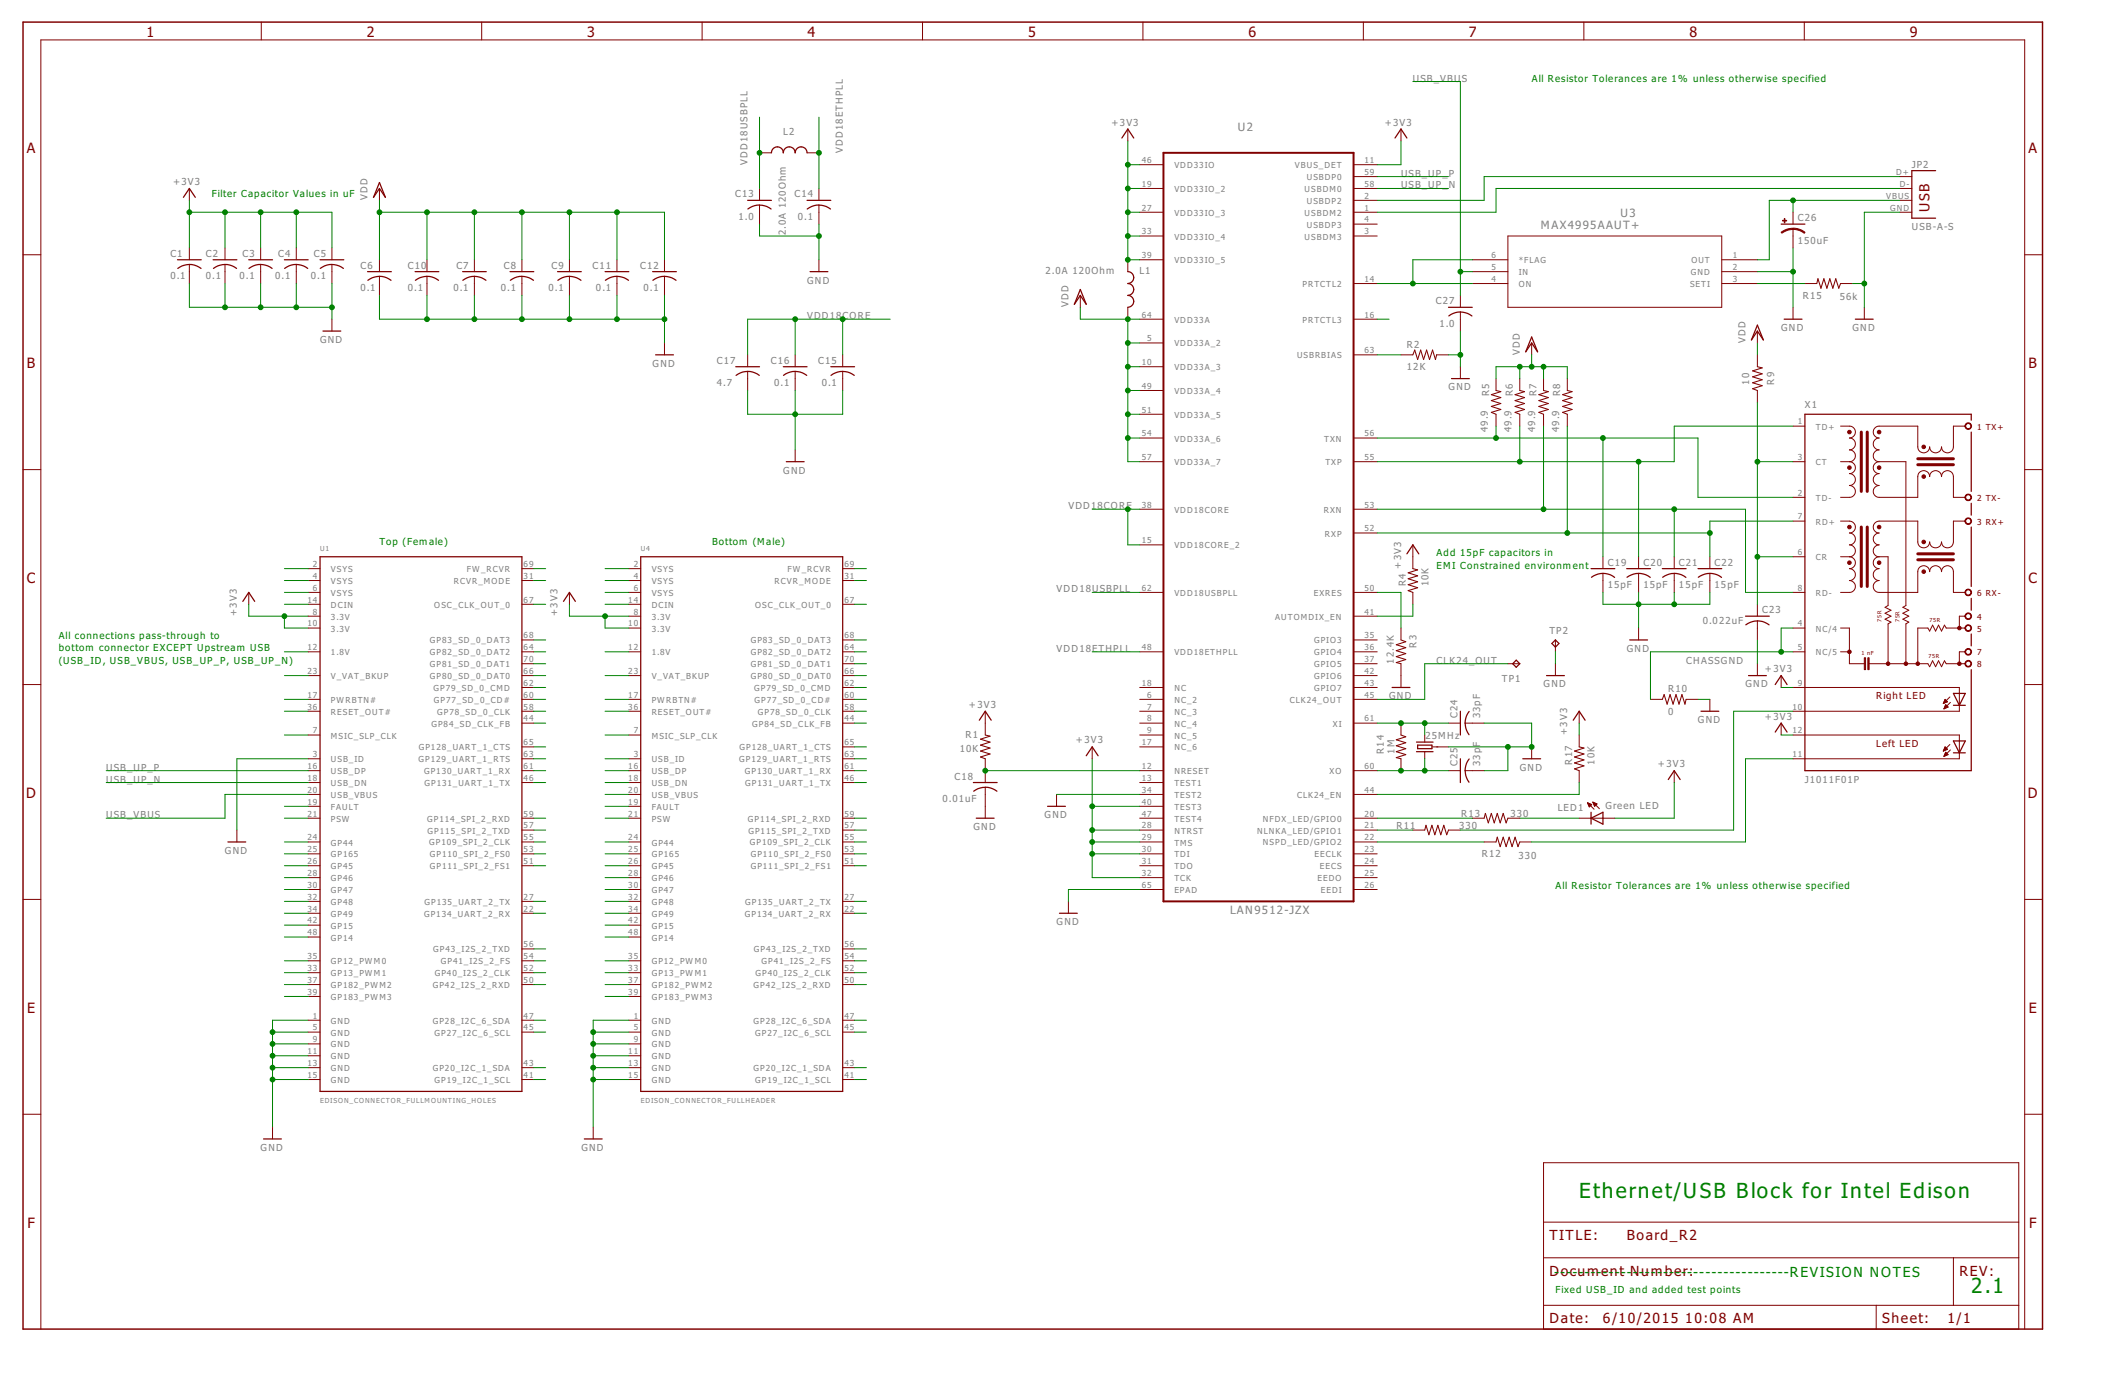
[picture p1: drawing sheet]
<svg xmlns="http://www.w3.org/2000/svg" width="432mm" height="279mm" viewBox="0 0 432 279" stroke-linecap="round" stroke-linejoin="round" font-family="sans-serif">
<defs><g id="words">
<g font-size="5.1" fill="#008000">
<text x="320.7" y="243.3">Ethernet/USB Block for Intel Edison</text>
<text x="400.4" y="262.6">2.1</text>
</g>
<g font-size="3.5" fill="#800000">
<text x="29.7" y="7.5">1</text>
<text x="74.5" y="7.5">2</text>
<text x="119.3" y="7.5">3</text>
<text x="164" y="7.5">4</text>
<text x="208.8" y="7.5">5</text>
<text x="253.6" y="7.5">6</text>
<text x="298.3" y="7.5">7</text>
<text x="343.1" y="7.5">8</text>
<text x="387.9" y="7.5">9</text>
<text x="5.5" y="31.2">A</text>
<text x="412" y="31.2">A</text>
<text x="5.5" y="74.8">B</text>
<text x="412" y="74.8">B</text>
<text x="5.5" y="118.4">C</text>
<text x="412" y="118.4">C</text>
<text x="5.3" y="162">D</text>
<text x="411.8" y="162">D</text>
<text x="5.5" y="205.7">E</text>
<text x="412.1" y="205.7">E</text>
<text x="5.6" y="249.3">F</text>
<text x="412.1" y="249.3">F</text>
</g>
<g font-size="3.4" fill="#800000">
<text x="391.9" y="43.1" transform="rotate(-90 391.9 43.1)">USB</text>
<text x="314.7" y="251.8">TITLE:</text>
<text x="330.4" y="251.8">Board_R2</text>
<text x="314.7" y="259">D--o-c-u--m -n --N--u-m--e-:----------------REVISION NOTES</text>
<text x="398" y="259">REV:</text>
<text x="314.7" y="268.7">Date:</text>
<text x="325.6" y="268.7">6/10/2015</text>
<text x="342.3" y="268.7">10:08 AM</text>
<text x="382.3" y="268.7">Sheet:</text>
<text x="395.5" y="268.7">1/1</text>
</g>
<g font-size="3.4" fill="#008000">
<text x="323" y="259.3">--e--t</text>
<text x="335.3" y="259.3">--b-r-</text>
</g>
<g font-size="2.8" fill="#808080">
<text x="251.4" y="26.7">U2</text>
<text x="313" y="46.5">MAX4995AAUT+</text>
<text x="329.1" y="44.1">U3</text>
<text x="249.8" y="185.5">LAN9512-JZX</text>
</g>
<g font-size="2.4" fill="#808080">
<text x="287" y="16.6">USB_VBU</text>
<text x="296.9" y="16.6">S</text>
<text x="159.1" y="27.4">L2</text>
<text x="225.8" y="25.5">+3V3</text>
<text x="281.3" y="25.5">+3V3</text>
<text x="151.9" y="33.4" transform="rotate(-90 151.9 33.4)">VDD18USBPLL</text>
<text x="171.2" y="31" transform="rotate(-90 171.2 31)">VDD18ETHPLL</text>
<text x="284.6" y="35.9">USB_UP_P</text>
<text x="388.3" y="34">JP2</text>
<text x="35.2" y="37.5">+3V3</text>
<text x="74.6" y="40.7" transform="rotate(-90 74.6 40.7)">VDD</text>
<text x="149.3" y="40.1">C13</text>
<text x="161.4" y="40.1">C14</text>
<text x="284.6" y="38.3">USB_UP_N</text>
<text x="150" y="44.7">1.0</text>
<text x="159.6" y="47.8" transform="rotate(-90 159.6 47.8)">2.0A 120Ohm</text>
<text x="162.1" y="44.7">0.1</text>
<text x="365.1" y="44.9">C26</text>
<text x="388.3" y="46.7">USB-A-S</text>
<text x="34.6" y="52.1">C1</text>
<text x="41.8" y="52.1">C2</text>
<text x="49.3" y="52.1">C3</text>
<text x="56.5" y="52.1">C4</text>
<text x="63.7" y="52.1">C5</text>
<text x="365.1" y="49.5">150uF</text>
<text x="34.6" y="56.7">0.1</text>
<text x="41.8" y="56.7">0.1</text>
<text x="48.7" y="56.7">0.1</text>
<text x="55.9" y="56.7">0.1</text>
<text x="63.1" y="56.7">0.1</text>
<text x="73.2" y="59.1">0.1</text>
<text x="73.2" y="54.6">C6</text>
<text x="82.8" y="59.1">0.1</text>
<text x="82.8" y="54.6">C10</text>
<text x="92.1" y="59.1">0.1</text>
<text x="92.7" y="54.6">C7</text>
<text x="101.7" y="59.1">0.1</text>
<text x="102.3" y="54.6">C8</text>
<text x="111.4" y="59.1">0.1</text>
<text x="112" y="54.6">C9</text>
<text x="120.3" y="54.6">C11</text>
<text x="121" y="59.1">0.1</text>
<text x="130" y="54.6">C12</text>
<text x="130.7" y="59.1">0.1</text>
<text x="163.9" y="57.6">GND</text>
<text x="212.3" y="55.6">2.0A 120Ohm</text>
<text x="231.4" y="55.6">L1</text>
<text x="163.9" y="64.8">VDD18CORE</text>
<text x="217" y="62.4" transform="rotate(-90 217 62.4)">VDD</text>
<text x="291.7" y="61.8">C27</text>
<text x="366.1" y="60.7">R15</text>
<text x="373.7" y="61">56k</text>
<text x="65" y="69.6">GND</text>
<text x="285.8" y="70.6">R2</text>
<text x="292.3" y="66.4">1.0</text>
<text x="354.5" y="69.6" transform="rotate(-90 354.5 69.6)">VDD</text>
<text x="361.8" y="67.2">GND</text>
<text x="376.2" y="67.2">GND</text>
<text x="132.6" y="74.5">GND</text>
<text x="145.6" y="73.9">C17</text>
<text x="156.5" y="73.9">C16</text>
<text x="166.2" y="73.9">C15</text>
<text x="285.8" y="75.2">12K</text>
<text x="308.7" y="72" transform="rotate(-90 308.7 72)">VDD</text>
<text x="145.6" y="78.4">4.7</text>
<text x="157.2" y="78.4">0.1</text>
<text x="166.9" y="78.4">0.1</text>
<text x="294.2" y="79.3">GND</text>
<text x="302.4" y="80.5" transform="rotate(-90 302.4 80.5)">R5</text>
<text x="307.3" y="80.5" transform="rotate(-90 307.3 80.5)">R6</text>
<text x="312.1" y="80.5" transform="rotate(-90 312.1 80.5)">R7</text>
<text x="316.9" y="80.5" transform="rotate(-90 316.9 80.5)">R8</text>
<text x="355.2" y="78.1" transform="rotate(-90 355.2 78.1)">10</text>
<text x="360.3" y="78.1" transform="rotate(-90 360.3 78.1)">R9</text>
<text x="366.6" y="82.9">X1</text>
<text x="302.2" y="87.7" transform="rotate(-90 302.2 87.7)">49.9</text>
<text x="307" y="87.7" transform="rotate(-90 307 87.7)">49.9</text>
<text x="311.8" y="87.7" transform="rotate(-90 311.8 87.7)">49.9</text>
<text x="316.6" y="87.7" transform="rotate(-90 316.6 87.7)">49.9</text>
<text x="159.1" y="96.2">GND</text>
<text x="217" y="103.4">VDD18CORE</text>
<text x="284.6" y="115.5" transform="rotate(-90 284.6 115.5)">+3V3</text>
<text x="285.5" y="119.1" transform="rotate(-90 285.5 119.1)">R4</text>
<text x="290.1" y="119.1" transform="rotate(-90 290.1 119.1)">10K</text>
<text x="326.5" y="119.5">15pF</text>
<text x="326.5" y="114.9">C19</text>
<text x="333.8" y="119.5">15pF</text>
<text x="333.8" y="114.9">C20</text>
<text x="341" y="119.5">15pF</text>
<text x="341" y="114.9">C21</text>
<text x="348.2" y="119.5">15pF</text>
<text x="348.2" y="114.9">C22</text>
<text x="48.1" y="125.1" transform="rotate(-90 48.1 125.1)">+3V3</text>
<text x="113.3" y="125.1" transform="rotate(-90 113.3 125.1)">+3V3</text>
<text x="214.6" y="120.3">VDD18USBPLL</text>
<text x="357.9" y="124.5">C23</text>
<text x="287.7" y="131.5" transform="rotate(-90 287.7 131.5)">R3</text>
<text x="314.7" y="128.7">TP2</text>
<text x="345.8" y="126.7">0.022uF</text>
<text x="214.6" y="132.4">VDD18ETHPLL</text>
<text x="283.1" y="134.7" transform="rotate(-90 283.1 134.7)">12.4K</text>
<text x="291.8" y="134.8">CLK24_OUT</text>
<text x="330.4" y="132.4">GND</text>
<text x="342.5" y="134.8">CHASSGND</text>
<text x="358.5" y="136.5">+3V3</text>
<text x="196.8" y="143.7">+3V3</text>
<text x="282.1" y="142">GND</text>
<text x="305.1" y="138.4">TP1</text>
<text x="313.5" y="139.6">GND</text>
<text x="338.8" y="140.6">R10</text>
<text x="354.5" y="139.6">GND</text>
<text x="196.1" y="150">R1</text>
<text x="296" y="145.9" transform="rotate(-90 296 145.9)">C24</text>
<text x="300.6" y="145.9" transform="rotate(-90 300.6 145.9)">33pF</text>
<text x="318.3" y="149.2" transform="rotate(-90 318.3 149.2)">+3V3</text>
<text x="338.8" y="145.1">0</text>
<text x="344.9" y="146.8">GND</text>
<text x="358.5" y="146.1">+3V3</text>
<text x="194.9" y="152.6">10K</text>
<text x="218.5" y="150.9">+3V3</text>
<text x="281.1" y="153.1" transform="rotate(-90 281.1 153.1)">R14</text>
<text x="283.2" y="153" transform="rotate(-90 283.2 153)">1M</text>
<text x="289.5" y="150.1">25MHz</text>
<text x="296" y="155.5" transform="rotate(-90 296 155.5)">C25</text>
<text x="300.6" y="155.5" transform="rotate(-90 300.6 155.5)">33p</text>
<text x="300.6" y="151.6" transform="rotate(-90 300.6 151.6)">F</text>
<text x="319.3" y="155.3" transform="rotate(-90 319.3 155.3)">R17</text>
<text x="323.9" y="155.3" transform="rotate(-90 323.9 155.3)">10K</text>
<text x="336.7" y="155.8">+3V3</text>
<text x="21.6" y="156.5">USB_UP_P</text>
<text x="21.6" y="158.9">USB_UP_N</text>
<text x="193.8" y="158.3">C18</text>
<text x="308.7" y="156.5">GND</text>
<text x="366.6" y="158.9">J1011F01P</text>
<text x="21.6" y="166.1">USB_VBUS</text>
<text x="191.4" y="162.9">0.01uF</text>
<text x="212.2" y="166.1">GND</text>
<text x="296.8" y="166">R13</text>
<text x="306.8" y="166">330</text>
<text x="316.4" y="164.7">LED1</text>
<text x="326.1" y="164.3">Green LED</text>
<text x="45.7" y="173.4">GND</text>
<text x="197.7" y="168.5">GND</text>
<text x="283.6" y="168.3">R11</text>
<text x="296.4" y="168.3">330</text>
<text x="301" y="174.1">R12</text>
<text x="308.4" y="174.3">330</text>
<text x="214.6" y="187.8">GND</text>
<text x="52.9" y="233.7">GND</text>
<text x="118.1" y="233.7">GND</text>
</g>
<g font-size="2.4" fill="#008000">
<text x="311.1" y="16.6">All Resistor Tolerances are 1% unless otherwise specified</text>
<text x="43" y="40">Filter Capacitor Values in uF</text>
<text x="77.1" y="110.6">Top (Female)</text>
<text x="144.6" y="110.6">Bottom (Male)</text>
<text x="291.8" y="112.9">Add 15pF capacitors in</text>
<text x="291.8" y="115.5">EMI Constrained environment</text>
<text x="11.9" y="129.7">All connections pass-through to</text>
<text x="11.9" y="132.2">bottom connector EXCEPT Upstream USB</text>
<text x="11.9" y="134.8">(USB_ID, USB_VBUS, USB_UP_P, USB_UP_N)</text>
<text x="315.9" y="180.6">All Resistor Tolerances are 1% unless otherwise specified</text>
<text x="315.9" y="262.6">Fixed USB_ID and added test points</text>
</g>
<g font-size="2.4" fill="#800000">
<text x="381.1" y="142">Right LED</text>
<text x="381.1" y="151.7">Left LED</text>
</g>
<g font-size="2" fill="#808080">
<text x="231.9" y="33.1">46</text>
<text x="238.5" y="34.2">VDD33IO</text>
<text x="263" y="34.2">VBUS_DET</text>
<text x="277.1" y="33.1">11</text>
<text x="277.1" y="35.5">59</text>
<text x="385.1" y="35.5">D+</text>
<text x="231.9" y="37.9">19</text>
<text x="238.5" y="39">VDD33IO_2</text>
<text x="265" y="39">USBDM0</text>
<text x="265.4" y="41.4">USBDP2</text>
<text x="265.4" y="36.6">USBDP0</text>
<text x="277.1" y="40.3">2</text>
<text x="277.1" y="37.9">58</text>
<text x="383.1" y="40.3">VBUS</text>
<text x="385.8" y="37.9">D-</text>
<text x="231.9" y="42.8">27</text>
<text x="231.9" y="47.6">33</text>
<text x="238.5" y="43.8">VDD33IO_3</text>
<text x="265" y="43.8">USBDM2</text>
<text x="265.4" y="46.2">USBDP3</text>
<text x="277.1" y="42.8">1</text>
<text x="277.1" y="47.6">3</text>
<text x="277.1" y="45.2">4</text>
<text x="383.9" y="42.8">GND</text>
<text x="231.9" y="52.4">39</text>
<text x="238.5" y="48.6">VDD33IO_4</text>
<text x="238.5" y="53.5">VDD33IO_5</text>
<text x="265" y="48.6">USBDM3</text>
<text x="302.9" y="52.4">6</text>
<text x="308.5" y="53.5">*FLAG</text>
<text x="343.5" y="53.5">OUT</text>
<text x="351.9" y="52.4">1</text>
<text x="264.6" y="58.3">PRTCTL2</text>
<text x="277.1" y="57.2">14</text>
<text x="302.9" y="57.2">4</text>
<text x="302.9" y="54.8">5</text>
<text x="308.5" y="58.3">ON</text>
<text x="308.5" y="55.9">IN</text>
<text x="343.3" y="58.3">SETI</text>
<text x="343.4" y="55.9">GND</text>
<text x="351.9" y="54.8">2</text>
<text x="351.9" y="57.2">3</text>
<text x="231.9" y="64.5">64</text>
<text x="238.5" y="65.5">VDD33A</text>
<text x="264.6" y="65.5">PRTCTL3</text>
<text x="277.1" y="64.5">16</text>
<text x="233" y="69.3">5</text>
<text x="238.5" y="70.4">VDD33A_2</text>
<text x="277.1" y="71.7">63</text>
<text x="231.9" y="74.1">10</text>
<text x="238.5" y="75.2">VDD33A_3</text>
<text x="263.4" y="72.8">USBRBIAS</text>
<text x="231.9" y="78.9">49</text>
<text x="231.9" y="83.8">51</text>
<text x="238.5" y="80">VDD33A_4</text>
<text x="231.9" y="88.6">54</text>
<text x="238.5" y="84.8">VDD33A_5</text>
<text x="238.5" y="89.7">VDD33A_6</text>
<text x="269" y="89.6">TXN</text>
<text x="277.1" y="88.6">56</text>
<text x="365.1" y="86.2">1</text>
<text x="368.8" y="87.2">TD+</text>
<text x="231.9" y="93.4">57</text>
<text x="238.5" y="94.5">VDD33A_7</text>
<text x="269.2" y="94.5">TXP</text>
<text x="277.1" y="93.4">55</text>
<text x="365.1" y="93.4">3</text>
<text x="368.8" y="94.5">CT</text>
<text x="365.1" y="100.7">2</text>
<text x="368.8" y="101.7">TD-</text>
<text x="231.9" y="103.1">38</text>
<text x="238.5" y="104.1">VDD18CORE</text>
<text x="268.9" y="104.1">RXN</text>
<text x="277.1" y="107.9">52</text>
<text x="277.1" y="103.1">53</text>
<text x="365.1" y="105.5">7</text>
<text x="368.8" y="106.5">RD+</text>
<text x="231.9" y="110.3">15</text>
<text x="238.5" y="111.4">VDD18CORE_2</text>
<text x="269.1" y="108.9">RXP</text>
<text x="365.1" y="112.7">6</text>
<text x="368.8" y="113.8">CR</text>
<text x="63.6" y="115.1">2</text>
<text x="63.6" y="117.5">4</text>
<text x="63.6" y="120">6</text>
<text x="67.2" y="116.2">VSYS</text>
<text x="67.2" y="118.6">VSYS</text>
<text x="92.2" y="118.6">RCVR_MODE</text>
<text x="94.8" y="116.2">FW_RCVR</text>
<text x="106.3" y="117.5">31</text>
<text x="106.3" y="115.1">69</text>
<text x="128.7" y="115.1">2</text>
<text x="128.7" y="117.5">4</text>
<text x="128.7" y="120">6</text>
<text x="132.4" y="116.2">VSYS</text>
<text x="132.4" y="118.6">VSYS</text>
<text x="157.3" y="118.6">RCVR_MODE</text>
<text x="160" y="116.2">FW_RCVR</text>
<text x="171.5" y="117.5">31</text>
<text x="171.5" y="115.1">69</text>
<text x="231.9" y="120">62</text>
<text x="277.1" y="120">50</text>
<text x="365.1" y="120">8</text>
<text x="62.5" y="122.4">14</text>
<text x="63.6" y="124.8">8</text>
<text x="67.2" y="125.8">3.3V</text>
<text x="67.2" y="121">VSYS</text>
<text x="67.2" y="123.4">DCIN</text>
<text x="88.2" y="123.4">OSC_CLK_OUT_0</text>
<text x="106.3" y="122.4">67</text>
<text x="127.6" y="122.4">14</text>
<text x="128.7" y="124.8">8</text>
<text x="132.4" y="125.8">3.3V</text>
<text x="132.4" y="121">VSYS</text>
<text x="132.4" y="123.4">DCIN</text>
<text x="153.4" y="123.4">OSC_CLK_OUT_0</text>
<text x="171.5" y="122.4">67</text>
<text x="238.5" y="121">VDD18USBPLL</text>
<text x="259" y="125.8">AUTOMDIX_EN</text>
<text x="266.8" y="121">EXRES</text>
<text x="277.1" y="124.8">41</text>
<text x="368.8" y="121">RD-</text>
<text x="62.5" y="127.2">10</text>
<text x="67.2" y="128.3">3.3V</text>
<text x="87.3" y="130.7">GP83_SD_0_DAT3</text>
<text x="106.3" y="129.6">68</text>
<text x="127.6" y="127.2">10</text>
<text x="132.4" y="128.3">3.3V</text>
<text x="152.5" y="130.7">GP83_SD_0_DAT3</text>
<text x="171.5" y="129.6">68</text>
<text x="266.9" y="130.7">GPIO3</text>
<text x="277.1" y="129.6">35</text>
<text x="365.1" y="127.2">4</text>
<text x="368.8" y="128.3">NC/4</text>
<text x="62.5" y="132">12</text>
<text x="62.5" y="136.8">23</text>
<text x="67.2" y="133.1">1.8V</text>
<text x="67.2" y="137.9">V_VAT_BKUP</text>
<text x="87.3" y="137.9">GP80_SD_0_DAT0</text>
<text x="87.3" y="135.5">GP81_SD_0_DAT1</text>
<text x="87.3" y="133.1">GP82_SD_0_DAT2</text>
<text x="106.3" y="136.8">66</text>
<text x="106.3" y="134.4">70</text>
<text x="106.3" y="132">64</text>
<text x="127.6" y="132">12</text>
<text x="127.6" y="136.8">23</text>
<text x="132.4" y="133.1">1.8V</text>
<text x="132.4" y="137.9">V_VAT_BKUP</text>
<text x="152.5" y="137.9">GP80_SD_0_DAT0</text>
<text x="152.5" y="135.5">GP81_SD_0_DAT1</text>
<text x="152.5" y="133.1">GP82_SD_0_DAT2</text>
<text x="171.5" y="136.8">66</text>
<text x="171.5" y="134.4">70</text>
<text x="171.5" y="132">64</text>
<text x="231.9" y="132">48</text>
<text x="238.5" y="133.1">VDD18ETHPLL</text>
<text x="266.9" y="133.1">GPIO4</text>
<text x="266.9" y="135.5">GPIO5</text>
<text x="266.9" y="137.9">GPIO6</text>
<text x="277.1" y="132">36</text>
<text x="277.1" y="134.4">37</text>
<text x="277.1" y="136.8">42</text>
<text x="365.1" y="132">5</text>
<text x="368.8" y="133.1">NC/5</text>
<text x="62.5" y="141.7">17</text>
<text x="67.2" y="142.7">PWRBTN#</text>
<text x="88" y="140.3">GP79_SD_0_CMD</text>
<text x="88.1" y="142.7">GP77_SD_0_CD#</text>
<text x="106.3" y="141.7">60</text>
<text x="106.3" y="139.3">62</text>
<text x="127.6" y="141.7">17</text>
<text x="132.4" y="142.7">PWRBTN#</text>
<text x="153.2" y="140.3">GP79_SD_0_CMD</text>
<text x="153.3" y="142.7">GP77_SD_0_CD#</text>
<text x="171.5" y="141.7">60</text>
<text x="171.5" y="139.3">62</text>
<text x="231.9" y="139.3">18</text>
<text x="233" y="141.7">6</text>
<text x="238.5" y="142.7">NC_2</text>
<text x="238.5" y="140.3">NC</text>
<text x="262" y="142.7">CLK24_OUT</text>
<text x="266.9" y="140.3">GPIO7</text>
<text x="277.1" y="139.3">43</text>
<text x="277.1" y="141.7">45</text>
<text x="365.1" y="139.3">9</text>
<text x="62.5" y="144.1">36</text>
<text x="63.6" y="148.9">7</text>
<text x="67.2" y="150">MSIC_SLP_CLK</text>
<text x="67.2" y="145.1">RESET_OUT#</text>
<text x="87.6" y="147.5">GP84_SD_CLK_FB</text>
<text x="88.8" y="145.1">GP78_SD_0_CLK</text>
<text x="106.3" y="144.1">58</text>
<text x="106.3" y="146.5">44</text>
<text x="127.6" y="144.1">36</text>
<text x="128.7" y="148.9">7</text>
<text x="132.4" y="150">MSIC_SLP_CLK</text>
<text x="132.4" y="145.1">RESET_OUT#</text>
<text x="152.8" y="147.5">GP84_SD_CLK_FB</text>
<text x="153.9" y="145.1">GP78_SD_0_CLK</text>
<text x="171.5" y="144.1">58</text>
<text x="171.5" y="146.5">44</text>
<text x="233" y="144.1">7</text>
<text x="233" y="146.5">8</text>
<text x="233" y="148.9">9</text>
<text x="238.5" y="145.1">NC_3</text>
<text x="238.5" y="147.6">NC_4</text>
<text x="238.5" y="150">NC_5</text>
<text x="270.7" y="147.5">XI</text>
<text x="277.1" y="146.5">61</text>
<text x="364" y="144.1">10</text>
<text x="364" y="148.9">12</text>
<text x="63.6" y="153.7">3</text>
<text x="67.2" y="154.8">USB_ID</text>
<text x="85" y="154.8">GP129_UART_1_RTS</text>
<text x="85.1" y="152.4">GP128_UART_1_CTS</text>
<text x="106.3" y="153.7">63</text>
<text x="106.3" y="151.3">65</text>
<text x="128.7" y="153.7">3</text>
<text x="132.4" y="154.8">USB_ID</text>
<text x="150.2" y="154.8">GP129_UART_1_RTS</text>
<text x="150.2" y="152.4">GP128_UART_1_CTS</text>
<text x="171.5" y="153.7">63</text>
<text x="171.5" y="151.3">65</text>
<text x="231.9" y="151.3">17</text>
<text x="238.5" y="152.4">NC_6</text>
<text x="364" y="153.7">11</text>
<text x="62.5" y="156.1">16</text>
<text x="62.5" y="158.6">18</text>
<text x="62.5" y="161">20</text>
<text x="67.2" y="157.2">USB_DP</text>
<text x="67.2" y="159.6">USB_DN</text>
<text x="86.1" y="157.2">GP130_UART_1_RX</text>
<text x="86.2" y="159.6">GP131_UART_1_TX</text>
<text x="106.3" y="158.6">46</text>
<text x="106.3" y="156.1">61</text>
<text x="127.6" y="156.1">16</text>
<text x="127.6" y="158.6">18</text>
<text x="127.6" y="161">20</text>
<text x="132.4" y="157.2">USB_DP</text>
<text x="132.4" y="159.6">USB_DN</text>
<text x="151.3" y="157.2">GP130_UART_1_RX</text>
<text x="151.4" y="159.6">GP131_UART_1_TX</text>
<text x="171.5" y="158.6">46</text>
<text x="171.5" y="156.1">61</text>
<text x="231.9" y="156.1">12</text>
<text x="231.9" y="158.6">13</text>
<text x="231.9" y="161">34</text>
<text x="238.5" y="157.2">NRESET</text>
<text x="238.5" y="159.6">TEST1</text>
<text x="270.1" y="157.2">XO</text>
<text x="277.1" y="161">44</text>
<text x="277.1" y="156.1">60</text>
<text x="62.5" y="163.4">19</text>
<text x="62.5" y="165.8">21</text>
<text x="67.2" y="162">USB_VBUS</text>
<text x="67.2" y="164.4">FAULT</text>
<text x="67.2" y="166.9">PSW</text>
<text x="86.8" y="166.9">GP114_SPI_2_RXD</text>
<text x="106.3" y="165.8">59</text>
<text x="127.6" y="163.4">19</text>
<text x="127.6" y="165.8">21</text>
<text x="132.4" y="162">USB_VBUS</text>
<text x="132.4" y="164.4">FAULT</text>
<text x="132.4" y="166.9">PSW</text>
<text x="151.9" y="166.9">GP114_SPI_2_RXD</text>
<text x="171.5" y="165.8">59</text>
<text x="231.9" y="163.4">40</text>
<text x="231.9" y="165.8">47</text>
<text x="238.5" y="162">TEST2</text>
<text x="238.5" y="164.4">TEST3</text>
<text x="238.5" y="166.9">TEST4</text>
<text x="256.5" y="166.9">NFDX_LED/GPIO0</text>
<text x="263.5" y="162">CLK24_EN</text>
<text x="277.1" y="165.8">20</text>
<text x="62.5" y="170.6">24</text>
<text x="62.5" y="173">25</text>
<text x="67.2" y="171.7">GP44</text>
<text x="86.9" y="169.3">GP115_SPI_2_TXD</text>
<text x="87.2" y="171.7">GP109_SPI_2_CLK</text>
<text x="106.3" y="173">53</text>
<text x="106.3" y="170.6">55</text>
<text x="106.3" y="168.2">57</text>
<text x="127.6" y="170.6">24</text>
<text x="127.6" y="173">25</text>
<text x="132.4" y="171.7">GP44</text>
<text x="152" y="169.3">GP115_SPI_2_TXD</text>
<text x="152.3" y="171.7">GP109_SPI_2_CLK</text>
<text x="171.5" y="173">53</text>
<text x="171.5" y="170.6">55</text>
<text x="171.5" y="168.2">57</text>
<text x="231.9" y="168.2">28</text>
<text x="231.9" y="170.6">29</text>
<text x="231.9" y="173">30</text>
<text x="238.5" y="169.3">NTRST</text>
<text x="238.5" y="171.7">TMS</text>
<text x="255.3" y="169.3">NLNKA_LED/GPIO1</text>
<text x="256.5" y="171.7">NSPD_LED/GPIO2</text>
<text x="277.1" y="168.2">21</text>
<text x="277.1" y="170.6">22</text>
<text x="277.1" y="173">23</text>
<text x="62.5" y="175.4">26</text>
<text x="62.5" y="177.9">28</text>
<text x="67.2" y="174.1">GP165</text>
<text x="67.2" y="176.5">GP45</text>
<text x="67.2" y="178.9">GP46</text>
<text x="87.3" y="176.5">GP111_SPI_2_FS1</text>
<text x="87.3" y="174.1">GP110_SPI_2_FS0</text>
<text x="106.3" y="175.4">51</text>
<text x="127.6" y="175.4">26</text>
<text x="127.6" y="177.9">28</text>
<text x="132.4" y="174.1">GP165</text>
<text x="132.4" y="176.5">GP45</text>
<text x="132.4" y="178.9">GP46</text>
<text x="152.5" y="176.5">GP111_SPI_2_FS1</text>
<text x="152.5" y="174.1">GP110_SPI_2_FS0</text>
<text x="171.5" y="175.4">51</text>
<text x="231.9" y="175.4">31</text>
<text x="231.9" y="177.9">32</text>
<text x="238.5" y="174.1">TDI</text>
<text x="238.5" y="176.5">TDO</text>
<text x="238.5" y="178.9">TCK</text>
<text x="267" y="174.1">EECLK</text>
<text x="267.6" y="178.9">EEDO</text>
<text x="268" y="176.5">EECS</text>
<text x="277.1" y="175.4">24</text>
<text x="277.1" y="177.9">25</text>
<text x="62.5" y="180.3">30</text>
<text x="62.5" y="182.7">32</text>
<text x="62.5" y="185.1">34</text>
<text x="67.2" y="181.3">GP47</text>
<text x="67.2" y="183.7">GP48</text>
<text x="86.2" y="183.7">GP135_UART_2_TX</text>
<text x="106.3" y="185.1">22</text>
<text x="106.3" y="182.7">27</text>
<text x="127.6" y="180.3">30</text>
<text x="127.6" y="182.7">32</text>
<text x="127.6" y="185.1">34</text>
<text x="132.4" y="181.3">GP47</text>
<text x="132.4" y="183.7">GP48</text>
<text x="151.4" y="183.7">GP135_UART_2_TX</text>
<text x="171.5" y="185.1">22</text>
<text x="171.5" y="182.7">27</text>
<text x="231.9" y="180.3">65</text>
<text x="238.5" y="181.3">EPAD</text>
<text x="268.3" y="181.3">EEDI</text>
<text x="277.1" y="180.3">26</text>
<text x="62.5" y="187.5">42</text>
<text x="62.5" y="189.9">48</text>
<text x="67.2" y="186.2">GP49</text>
<text x="67.2" y="188.6">GP15</text>
<text x="67.2" y="191">GP14</text>
<text x="86.1" y="186.2">GP134_UART_2_RX</text>
<text x="127.6" y="187.5">42</text>
<text x="127.6" y="189.9">48</text>
<text x="132.4" y="186.2">GP49</text>
<text x="132.4" y="188.6">GP15</text>
<text x="132.4" y="191">GP14</text>
<text x="151.3" y="186.2">GP134_UART_2_RX</text>
<text x="62.5" y="194.7">35</text>
<text x="62.5" y="197.2">33</text>
<text x="67.2" y="195.8">GP12_PWM0</text>
<text x="88" y="193.4">GP43_I2S_2_TXD</text>
<text x="89.5" y="195.8">GP41_I2S_2_FS</text>
<text x="106.3" y="197.2">52</text>
<text x="106.3" y="194.7">54</text>
<text x="106.3" y="192.3">56</text>
<text x="127.6" y="194.7">35</text>
<text x="127.6" y="197.2">33</text>
<text x="132.4" y="195.8">GP12_PWM0</text>
<text x="153.1" y="193.4">GP43_I2S_2_TXD</text>
<text x="154.7" y="195.8">GP41_I2S_2_FS</text>
<text x="171.5" y="197.2">52</text>
<text x="171.5" y="194.7">54</text>
<text x="171.5" y="192.3">56</text>
<text x="62.5" y="199.6">37</text>
<text x="62.5" y="202">39</text>
<text x="67.2" y="198.2">GP13_PWM1</text>
<text x="67.2" y="200.6">GP182_PWM2</text>
<text x="67.2" y="203">GP183_PWM3</text>
<text x="87.9" y="200.6">GP42_I2S_2_RXD</text>
<text x="88.3" y="198.2">GP40_I2S_2_CLK</text>
<text x="106.3" y="199.6">50</text>
<text x="127.6" y="199.6">37</text>
<text x="127.6" y="202">39</text>
<text x="132.4" y="198.2">GP13_PWM1</text>
<text x="132.4" y="200.6">GP182_PWM2</text>
<text x="132.4" y="203">GP183_PWM3</text>
<text x="153" y="200.6">GP42_I2S_2_RXD</text>
<text x="153.4" y="198.2">GP40_I2S_2_CLK</text>
<text x="171.5" y="199.6">50</text>
<text x="63.6" y="206.8">1</text>
<text x="63.6" y="209.2">5</text>
<text x="67.2" y="207.9">GND</text>
<text x="87.9" y="207.9">GP28_I2C_6_SDA</text>
<text x="106.3" y="209.2">45</text>
<text x="106.3" y="206.8">47</text>
<text x="128.7" y="206.8">1</text>
<text x="128.7" y="209.2">5</text>
<text x="132.4" y="207.9">GND</text>
<text x="153" y="207.9">GP28_I2C_6_SDA</text>
<text x="171.5" y="209.2">45</text>
<text x="171.5" y="206.8">47</text>
<text x="62.5" y="214">11</text>
<text x="63.6" y="211.6">9</text>
<text x="67.2" y="210.3">GND</text>
<text x="67.2" y="212.7">GND</text>
<text x="67.2" y="215.1">GND</text>
<text x="88.3" y="210.3">GP27_I2C_6_SCL</text>
<text x="127.6" y="214">11</text>
<text x="128.7" y="211.6">9</text>
<text x="132.4" y="210.3">GND</text>
<text x="132.4" y="212.7">GND</text>
<text x="132.4" y="215.1">GND</text>
<text x="153.4" y="210.3">GP27_I2C_6_SCL</text>
<text x="62.5" y="216.5">13</text>
<text x="62.5" y="218.9">15</text>
<text x="67.2" y="217.5">GND</text>
<text x="67.2" y="219.9">GND</text>
<text x="87.9" y="217.5">GP20_I2C_1_SDA</text>
<text x="88.3" y="219.9">GP19_I2C_1_SCL</text>
<text x="106.3" y="218.9">41</text>
<text x="106.3" y="216.5">43</text>
<text x="127.6" y="216.5">13</text>
<text x="127.6" y="218.9">15</text>
<text x="132.4" y="217.5">GND</text>
<text x="132.4" y="219.9">GND</text>
<text x="153" y="217.5">GP20_I2C_1_SDA</text>
<text x="153.4" y="219.9">GP19_I2C_1_SCL</text>
<text x="171.5" y="218.9">41</text>
<text x="171.5" y="216.5">43</text>
</g>
<g font-size="2" fill="#800000">
<text x="401.6" y="87.2">1 TX+</text>
<text x="401.6" y="101.7">2 TX-</text>
<text x="401.6" y="106.5">3 RX+</text>
<text x="401.6" y="121">6 RX-</text>
<text x="401.6" y="125.8">4</text>
<text x="401.6" y="128.3">5</text>
<text x="401.6" y="133.1">7</text>
<text x="401.6" y="135.5">8</text>
</g>
<g font-size="1.7" fill="#808080">
<text x="65" y="111.9">U1</text>
<text x="130.1" y="111.9">U4</text>
<text x="65" y="224">EDISON_CONNECTOR_FULLMOUNTING_HOLES</text>
<text x="130.1" y="224">EDISON_CONNECTOR_FULLHEADER</text>
</g>
<g font-size="1.4" fill="#800000">
<text x="382.1" y="126.2" transform="rotate(-90 382.1 126.2)">75R</text>
<text x="385.8" y="126.3" transform="rotate(-90 385.8 126.3)">75R</text>
<text x="391.9" y="126.2">75R</text>
<text x="378" y="133">1 nF</text>
<text x="391.7" y="133.6">75R</text>
</g>
</g></defs>
<g fill="none" stroke="#800000" stroke-width=".2">
<path d="M53.1 4.5v3.6M97.8 4.5v3.6M142.6 4.5v3.6M187.4 4.5v3.6M232.1 4.5v3.6M276.9 4.5v3.6M321.7 4.5v3.6M366.5 4.5v3.6M38.5 38.3v2.4M77.1 38.3v2.4M154.3 31h2.4M154.3 38.3v2.4"/>
<path d="M163.9 31h2.4M166.3 38.3v2.4M229.1 26.2v2.4M231.5 33.4h4.8M231.5 38.3h4.8M274.9 33.4h4.8M274.9 38.3h4.8M274.9 35.9h4.8M284.5 26.2v2.4M385.9 38.3h2.4M385.9 35.9h2.4M4.7 51.7h3.6"/>
<path d="M38.5 50.3v2.4M38.5 53.7v3.9M45.7 50.3v2.4M45.7 53.7v3.9M52.9 50.3v2.4M52.9 53.7v3.9M60.2 50.3v2.4M60.2 53.7v3.9M67.4 50.3v2.4M67.4 53.7v3.9M77.1 52.7v2.5M77.1 56.1v3.9"/>
<path d="M86.7 52.7v2.5M86.7 56.1v3.9M96.4 52.7v2.5M96.4 56.1v3.9M106 52.7v2.5M106 56.1v3.9M115.7 52.7v2.5M115.7 56.1v3.9M125.3 52.7v2.5M125.3 56.1v3.9M135 52.7v2.5M135 56.1v3.9"/>
<path d="M154.3 41.7v3.8M166.3 41.7v3.8M166.3 52.7v2.5M219.4 60v2.4M229.1 52.7v2.5M231.5 43.1h4.8M231.5 47.9h4.8M231.5 52.7h4.8M274.9 43.1h4.8M274.9 40.7h4.8M274.9 47.9h4.8M274.9 45.5h4.8"/>
<path d="M274.9 57.6h4.8M296.6 60v2.4M299 57.6h7.3M299 52.7h7.3M299 55.2h7.3M306.3 47.9h43.4v14.5h-43.4zM349.7 57.6h7.2M349.7 52.7h7.2M349.7 55.2h7.2M364.2 43.1v2.4M364.2 46.5v3.8M366.6 57.6h2.4"/>
<path d="M373.8 57.6h2.4M385.9 43.1h2.4M385.9 40.7h2.4M411.2 51.7h3.6M67.4 64.8v2.4M135 69.6v2.5M151.8 72.1v2.4M151.8 75.4v3.9M161.5 72.1v2.4M161.5 75.4v3.9M171.2 72.1v2.4M171.2 75.4v3.9"/>
<path d="M229.1 62.4v2.4M231.5 69.6h4.8M231.5 74.5h4.8M231.5 64.8h4.8M231.5 79.3h4.8M274.9 64.8h4.8M274.9 72.1h4.8M284.5 72.1h2.5M291.8 72.1h2.4M296.6 63.4v3.8M296.6 74.5v2.4M303.8 76.9v2.4"/>
<path d="M308.7 76.9v2.4M311.1 69.6v2.5M313.5 76.9v2.4M318.3 76.9v2.4M356.9 67.2v2.4M356.9 72.1v2.4M356.9 79.3v2.4M364.2 62.4v2.4M378.7 62.4v2.4M4.7 95.4h3.6M161.5 91.4v2.3M231.5 84.1h4.8"/>
<path d="M231.5 88.9h4.8M231.5 93.7h4.8M274.9 88.9h4.8M274.9 93.7h4.8M303.8 84.1v2.4M308.7 84.1v2.4M313.5 84.1v2.4M318.3 84.1v2.4M364.2 93.7h2.4M364.2 86.5h2.4M373.8 86.5h1.8a1.21 1.21 0 0 1 1.2 1.2 1.21 1.21 0 0 1-1.2 1.2 1.21 1.21 0 0 1 1.2 1.2 1.21 1.21 0 0 1-1.2 1.3 1.2 1.2 0 0 1 1.2 1.2 1.2 1.2 0 0 1-1.2 1.1M373.8 93.7h1.8"/>
<path d="M375.6 93.7a1.21 1.21 0 0 1 1.2 1.3 1.21 1.21 0 0 1-1.2 1.2 1.21 1.21 0 0 1 1.2 1.2 1.21 1.21 0 0 1-1.2 1.2 1.21 1.21 0 0 1 1.2 1.2 1.21 1.21 0 0 1-1.2 1.2h-1.8M381.7 93.7a1.21 1.21 0 0 0-1.2 1.3 1.21 1.21 0 0 0 1.2 1.2 1.21 1.21 0 0 0-1.2 1.2 1.21 1.21 0 0 0 1.2 1.2 1.21 1.21 0 0 0-1.2 1.2 1.21 1.21 0 0 0 1.2 1.2h7.8v-4.2a1.21 1.21 0 0 1 1.2-1.2 1.21 1.21 0 0 1 1.2 1.2 1.21 1.21 0 0 1 1.2-1.2 1.21 1.21 0 0 1 1.2 1.2 1.21 1.21 0 0 1 1.2-1.2 1.21 1.21 0 0 1 1.2 1.2v4.2h2.5M381.7 93.7h5.4v29.3l-.6 .3 1.2 .6-1.2 .6 1.2 .6-1.2 .6 1.2 .6-.6 .4v8.1M399.2 86.5h-2.5v4.2a1.21 1.21 0 0 1-1.2 1.3 1.21 1.21 0 0 1-1.2-1.3 1.21 1.21 0 0 1-1.2 1.3 1.21 1.21 0 0 1-1.2-1.3 1.21 1.21 0 0 1-1.2 1.3 1.21 1.21 0 0 1-1.2-1.3v-4.2h-7.8a1.21 1.21 0 0 0-1.2 1.2 1.21 1.21 0 0 0 1.2 1.2 1.21 1.21 0 0 0-1.2 1.2 1.21 1.21 0 0 0 1.2 1.3 1.2 1.2 0 0 0-1.2 1.2 1.2 1.2 0 0 0 1.2 1.1M411.2 95.4h3.6M62.6 115.5h2.4M62.6 117.9h2.4M106 115.5h2.4M106 117.9h2.4M127.7 115.5h2.4M127.7 117.9h2.4M171.2 115.5h2.4"/>
<path d="M171.2 117.9h2.4M231.5 110.6h4.8M231.5 103.4h4.8M274.9 103.4h4.8M274.9 108.2h4.8M287 110.6v4.9M325.6 113.1v2.4M325.6 116.4v3.9M332.8 113.1v2.4M332.8 116.4v3.9M340 113.1v2.4M340 116.4v3.9"/>
<path d="M347.3 113.1v2.4M347.3 116.4v3.9M364.2 101h2.4M364.2 113.1h2.4M364.2 105.8h2.4M373.8 105.8h1.8a1.21 1.21 0 0 1 1.2 1.2 1.21 1.21 0 0 1-1.2 1.2 1.21 1.21 0 0 1 1.2 1.2 1.21 1.21 0 0 1-1.2 1.2 1.21 1.21 0 0 1 1.2 1.2 1.21 1.21 0 0 1-1.2 1.3M373.8 113.1h1.8M375.6 113.1a1.21 1.21 0 0 1 1.2 1.2 1.21 1.21 0 0 1-1.2 1.2 1.21 1.21 0 0 1 1.2 1.2 1.21 1.21 0 0 1-1.2 1.2 1.21 1.21 0 0 1 1.2 1.2 1.21 1.21 0 0 1-1.2 1.2h-1.8M381.7 113.1a1.21 1.21 0 0 0-1.2 1.2 1.21 1.21 0 0 0 1.2 1.2 1.21 1.21 0 0 0-1.2 1.2 1.21 1.21 0 0 0 1.2 1.2 1.21 1.21 0 0 0-1.2 1.2 1.21 1.21 0 0 0 1.2 1.2h7.8v-4.2a1.21 1.21 0 0 1 1.2-1.2 1.21 1.21 0 0 1 1.2 1.2 1.21 1.21 0 0 1 1.2-1.2 1.21 1.21 0 0 1 1.2 1.2 1.21 1.21 0 0 1 1.2-1.2 1.21 1.21 0 0 1 1.2 1.2v4.2h2.5M381.7 113.1h1.8v9.9l-.6 .3 1.2 .6-1.2 .6 1.2 .6-1.2 .6 1.2 .6-.6 .4v8.1M399.2 105.8h-2.5v4.2a1.21 1.21 0 0 1-1.2 1.2 1.21 1.21 0 0 1-1.2-1.2 1.21 1.21 0 0 1-1.2 1.2 1.21 1.21 0 0 1-1.2-1.2 1.21 1.21 0 0 1-1.2 1.2 1.21 1.21 0 0 1-1.2-1.2v-4.2h-7.8a1.21 1.21 0 0 0-1.2 1.2 1.21 1.21 0 0 0 1.2 1.2 1.21 1.21 0 0 0-1.2 1.2 1.21 1.21 0 0 0 1.2 1.2 1.21 1.21 0 0 0-1.2 1.2 1.21 1.21 0 0 0 1.2 1.3M4.7 139h3.6"/>
<path d="M50.5 120.3v2.4M62.6 125.1h2.4M62.6 132.4h2.4M62.6 137.2h2.4M62.6 122.7h2.4M62.6 127.5h2.4M62.6 120.3h2.4M106 132.4h2.4M106 137.2h2.4M106 139.6h2.4M106 134.8h2.4M106 129.9h2.4"/>
<path d="M106 122.7h2.4M115.7 120.3v2.4M127.7 125.1h2.4M127.7 132.4h2.4M127.7 137.2h2.4M127.7 122.7h2.4M127.7 127.5h2.4M127.7 120.3h2.4M171.2 132.4h2.4M171.2 137.2h2.4M171.2 139.6h2.4M171.2 134.8h2.4"/>
<path d="M171.2 129.9h2.4M171.2 122.7h2.4M231.5 132.4h4.8M231.5 139.6h4.8M231.5 120.3h4.8M274.9 125.1h4.8M274.9 132.4h4.8M274.9 137.2h4.8M274.9 139.6h4.8M274.9 134.8h4.8M274.9 129.9h4.8M274.9 120.3h4.8"/>
<path d="M284.5 127.5v2.4M284.5 134.8v4.8M287 120.3v2.4M306.3 134.8h2.4M315.9 129.9v2.5M315.9 134.8v2.4M332.8 127.5v2.4M356.9 122.7v2.4M356.9 126.1v3.8M356.9 134.8v2.4M361.8 137.2v2.4M364.2 132.4h2.4"/>
<path d="M364.2 139.6h33.8v4.8h-33.8M364.2 127.5h2.4M364.2 120.3h2.4M373.8 132.4h1.8M373.8 127.5h1.8v7.3h3.1M379.6 134.8h12l.3 .6 .6-1.2 .6 1.2 .6-1.2 .6 1.2 .6-1.2 .4 .6h3.9M399.2 125.1h-1.2v2.4M399.2 132.4h-1.2v2.4M399.2 127.5h-3.9l-.4-.6-.6 1.2-.6-1.2-.6 1.2-.6-1.2-.6 1.2-.3-.6h-2.1v7.3M411.2 139h3.6M62.6 149.2h2.4M62.6 154.1h2.4"/>
<path d="M62.6 156.5h2.4M62.6 158.9h2.4M62.6 142h2.4M62.6 144.4h2.4M106 154.1h2.4M106 156.5h2.4M106 158.9h2.4M106 142h2.4M106 144.4h2.4M106 151.7h2.4M106 146.8h2.4M127.7 149.2h2.4"/>
<path d="M127.7 154.1h2.4M127.7 156.5h2.4M127.7 158.9h2.4M127.7 142h2.4M127.7 144.4h2.4M171.2 154.1h2.4M171.2 156.5h2.4M171.2 158.9h2.4M171.2 142h2.4M171.2 144.4h2.4M171.2 151.7h2.4M171.2 146.8h2.4"/>
<path d="M200.1 144.4v4.8M200.1 154.1v4.8M200.1 159.9v6.2M221.8 151.7v2.4M231.5 149.2h4.8M231.5 156.5h4.8M231.5 158.9h4.8M231.5 142h4.8M231.5 144.4h4.8M231.5 151.7h4.8M231.5 146.8h4.8M274.9 156.5h4.8"/>
<path d="M274.9 142h4.8M274.9 146.8h4.8M284.5 146.8v2.4M284.5 154.1v2.4M289.4 149.2v1.5M289.4 152.6v1.5M290.9 151.7h3.3M294.2 156.5h2.4M294.2 146.8h2.4M297.6 156.5h3.8M297.6 146.8h3.8M311.1 151.7v2.4"/>
<path d="M320.7 144.4v2.4M320.7 149.2v2.5M320.7 156.5v2.4M335.2 142h2.4M340 156.5v2.4M342.5 142h2.4M347.3 142v2.4M361.8 146.8v2.4M364.2 149.2h33.8v4.9h-33.8M394.7 152.5h.1M394.7 142.7h.2M394.8 152.4h.3"/>
<path d="M394.8 142.6h.4M394.8 152.2h.5M394.8 142.5h.7M394.8 143.9h.2M394.9 152.1h.6M394.9 153.5h.2M394.9 142.4h.6M394.9 143.8h.3M394.9 152h.5M394.9 153.4h.4M394.9 142.3h.4M394.9 143.6h.6"/>
<path d="M394.9 151.9h.4M394.9 153.2h.7M395 142.2h.2M395 143.5h.6M395 151.8h.2M395 153.1h.6M395 142.1h.1M395 143.4h.5M395.1 151.7h.1M395.1 142l.4 .5-.8 .4zM395.1 151.7l-.4 .8M395.1 151.7l.4 .4-.8 .4"/>
<path d="M395.1 153h.4M395.1 143.3h.3M395.1 152.9h.3M395.1 143.2h.2M395.2 152.8h.1M395.2 143.1l.5 .5-.9 .3zM395.2 152.7l.5 .5-.9 .4zM396 141.5l-1.3 1.4M396 151.2l-1.3 1.3M396.1 142.6l-1.3 1.3M396.1 152.3l-1.3 1.3M48.1 168.6v2.4"/>
<path d="M62.6 161.3h2.4M62.6 163.7h2.4M62.6 166.1h2.4M62.6 171h2.4M62.6 173.4h2.4M62.6 175.8h2.4M62.6 178.2h2.4M106 166.1h2.4M106 171h2.4M106 173.4h2.4M106 175.8h2.4M106 168.6h2.4"/>
<path d="M127.7 161.3h2.4M127.7 163.7h2.4M127.7 166.1h2.4M127.7 171h2.4M127.7 173.4h2.4M127.7 175.8h2.4M127.7 178.2h2.4M171.2 166.1h2.4M171.2 171h2.4M171.2 173.4h2.4M171.2 175.8h2.4M171.2 168.6h2.4"/>
<path d="M214.6 161.3v2.4M231.5 161.3h4.8M231.5 163.7h4.8M231.5 166.1h4.8M231.5 171h4.8M231.5 173.4h4.8M231.5 175.8h4.8M231.5 178.2h4.8M231.5 168.6h4.8M274.9 161.3h4.8M274.9 166.1h4.8M274.9 171h4.8"/>
<path d="M274.9 173.4h4.8M274.9 175.8h4.8M274.9 178.2h4.8M274.9 168.6h4.8M287 168.6h2.4M294.2 168.6h2.4M299 166.1h2.4M301.4 171h2.4M306.3 166.1h2.4M308.7 171h2.4M320.7 166.1h7.3M322.4 163l1.4 1.3"/>
<path d="M322.4 163l.9 .4-.5 .5zM322.5 163.1h.1M322.5 163.2h.4M322.6 163.3h.6M322.6 163.4h.6M322.7 163.5h.4M322.7 163.6h.3M322.8 163.8h.1M323.5 162.9l1.3 1.3M323.5 162.9l.9 .3-.5 .5zM323.6 163h.1M323.6 163.1h.4"/>
<path d="M323.7 163.2h.6M323.7 163.3h.6M323.7 163.4h.5M323.8 163.5h.3M323.8 163.6h.2M4.7 182.6h3.6M62.6 180.6h2.4M62.6 183h2.4M62.6 185.4h2.4M62.6 187.9h2.4M62.6 190.3h2.4M62.6 195.1h2.4"/>
<path d="M62.6 197.5h2.4M62.6 199.9h2.4M106 183h2.4M106 185.4h2.4M106 195.1h2.4M106 197.5h2.4M106 199.9h2.4M106 192.7h2.4M127.7 180.6h2.4M127.7 183h2.4M127.7 185.4h2.4M127.7 187.9h2.4"/>
<path d="M127.7 190.3h2.4M127.7 195.1h2.4M127.7 197.5h2.4M127.7 199.9h2.4M171.2 183h2.4M171.2 185.4h2.4M171.2 195.1h2.4M171.2 197.5h2.4M171.2 199.9h2.4M171.2 192.7h2.4M217 183v2.4M231.5 180.6h4.8"/>
<path d="M274.9 180.6h4.8M411.2 182.6h3.6M62.6 207.2h2.4M62.6 202.3h2.4M62.6 219.2h2.4M62.6 216.8h2.4M62.6 209.6h2.4M62.6 212h2.4M62.6 214.4h2.4M106 207.2h2.4M106 219.2h2.4M106 216.8h2.4"/>
<path d="M106 209.6h2.4M127.7 207.2h2.4M127.7 202.3h2.4M127.7 219.2h2.4M127.7 216.8h2.4M127.7 209.6h2.4M127.7 212h2.4M127.7 214.4h2.4M171.2 207.2h2.4M171.2 219.2h2.4M171.2 216.8h2.4M171.2 209.6h2.4"/>
<path d="M4.7 226.3h3.6M55.4 228.9v2.4M120.5 228.9v2.4M313.5 236.1h96.5v33.8h-96.5zM411.2 226.3h3.6M313.5 255.4h96.5M313.5 248.2h96.5M396.7 255.4v9.6M8.3 269.9v-261.8h402.9v261.8M313.5 265h96.5M381.1 265v4.9"/>
</g>
<g fill="none" stroke="#800000" stroke-width=".25">
<path d="M77.1 37.1l1.2 3-1.2-1.8-1.2 1.8zM156.7 31a1.21 1.21 0 0 1 1.2-1.2 1.21 1.21 0 0 1 1.2 1.2 1.21 1.21 0 0 1 1.2-1.2 1.21 1.21 0 0 1 1.2 1.2 1.21 1.21 0 0 1 1.2-1.2 1.21 1.21 0 0 1 1.2 1.2M227.9 28l1.2-1.8 1.2 1.8M283.3 28l1.2-1.8 1.2 1.8M393.1 34.6h-4.8v9.7h4.8M36 52.7h4.9M36.1 54.5a3.9 3.9 0 0 1 4.7 0M37.3 40.1l1.2-1.8 1.2 1.8M43.3 52.7h4.8M43.3 54.5a3.8 3.8 0 0 1 4.7 0M50.5 52.7h4.9M50.6 54.5a3.8 3.8 0 0 1 4.7 0"/>
<path d="M57.8 52.7h4.8M57.8 54.5a3.8 3.8 0 0 1 4.7 0M65 52.7h4.8M65 54.5a3.8 3.8 0 0 1 4.7 0M74.7 55.2h4.8M74.7 56.9a3.8 3.8 0 0 1 4.7 0M84.3 55.2h4.8M84.4 56.9a3.8 3.8 0 0 1 4.7 0M94 55.2h4.8M94 56.9a3.8 3.8 0 0 1 4.7 0M103.6 55.2h4.8M103.7 56.9a3.8 3.8 0 0 1 4.7 0"/>
<path d="M113.2 55.2h4.9M113.3 56.9a3.8 3.8 0 0 1 4.7 0M122.9 55.2h4.8M123 56.9a3.8 3.8 0 0 1 4.7 0M132.5 55.2h4.9M132.6 56.9a3.8 3.8 0 0 1 4.7 0M151.8 40.7h4.9M151.9 42.4a3.9 3.9 0 0 1 4.7 0M163.9 40.7h4.8M164 42.4a3.9 3.9 0 0 1 4.7 0M164.5 55.2h3.6M219.4 58.8l1.2 3-1.2-1.8-1.2 1.8z"/>
<path d="M229.1 55.2a1.21 1.21 0 0 1 1.2 1.2 1.21 1.21 0 0 1-1.2 1.2 1.21 1.21 0 0 1 1.2 1.2 1.21 1.21 0 0 1-1.2 1.2 1.21 1.21 0 0 1 1.2 1.2 1.21 1.21 0 0 1-1.2 1.2M361.8 45.5h4.8M65.6 67.2h3.6M133.2 72.1h3.6M149.4 74.5h4.9M149.5 76.2a3.9 3.9 0 0 1 4.7 0M159.1 74.5h4.8M159.1 76.2a3.9 3.9 0 0 1 4.8 0M168.7 74.5h4.9M168.8 76.2a3.9 3.9 0 0 1 4.7 0M294.2 62.4h4.8M294.3 64.2a3.8 3.8 0 0 1 4.7 0"/>
<path d="M294.8 76.9h3.6M311.1 68.4l1.2 3-1.2-1.8-1.2 1.8zM356.9 66l1.2 3-1.2-1.8-1.2 1.8zM362.4 64.8h3.6M376.8 64.8h3.6M159.7 93.7h3.6M400.4 85.3v-1.2h-33.8v72.4h33.8v-20.5M400.4 87.7v12.1M65 113.1h41v108.5h-41zM130.1 113.1h41.1v108.5h-41.1zM285.7 112.5l1.3-1.9 1.2 1.9M323.2 115.5h4.8"/>
<path d="M323.2 117.2a3.8 3.8 0 0 1 4.7 0M330.4 115.5h4.8M330.5 117.2a3.8 3.8 0 0 1 4.7 0M337.6 115.5h4.9M337.7 117.2a3.8 3.8 0 0 1 4.7 0M344.9 115.5h4.8M344.9 117.2a3.8 3.8 0 0 1 4.8 0M400.4 102.2v2.4M400.4 107v12.1M49.3 122.1l1.2-1.8 1.2 1.8M114.4 122.1l1.3-1.8 1.2 1.8M282.7 139.6h3.7"/>
<path d="M308 134l.7 .8-.7 .7-.8-.7zM314.1 137.2h3.6M315.2 130.7l.7-.8 .7 .8-.7 .7zM331 129.9h3.6M354.5 125.1h4.8M354.6 126.9a3.9 3.9 0 0 1 4.7 0M355.1 137.2h3.7M360.6 139l1.2-1.8 1.2 1.8M400.4 121.5v2.4M400.4 128.7v2.4M197.7 158.9h4.8M198.9 146.2l1.2-1.8 1.2 1.8"/>
<path d="M200.1 159.9l1 .1 1.4 .7M200.1 159.9l-1.5 .2-.8 .6M220.6 153.5l1.2-1.8 1.2 1.8M287.7 150.7h3.4M287.7 152.6h3.4M287.9 151.3h2.9v.7h-2.9zM296.6 144.4v4.8M296.6 154.1v4.8M297.6 146.8l.1 1 .7 1.4M297.6 156.5l.1 1 .7 1.3M298.4 144.5l-.5 .9-.3 1.4M298.4 154.1l-.5 .9-.3 1.5"/>
<path d="M309.3 154.1h3.6M319.5 146.2l1.2-1.8 1.2 1.8M338.8 158.3l1.2-1.8 1.2 1.8M345.5 144.4h3.6M360.6 148.7l1.2-1.9 1.2 1.9M396.7 140.8h2.5l-1.2 2.4zM396.7 143.2h2.5M396.7 150.5h2.5l-1.2 2.4zM396.7 152.9h2.5M46.3 171h3.6M198.3 166.1h3.6M212.8 163.7h3.6"/>
<path d="M323.2 166.1l2.4-1.2v2.4zM323.2 164.9v2.4M215.2 185.4h3.6M53.5 231.3h3.6M118.7 231.3h3.6"/>
</g>
<path d="M4.7 4.5h410.1v265.4h-410.1z" fill="none" stroke="#800000" stroke-width=".3"/>
<path d="M236.3 31h38.6v152h-38.6z" fill="none" stroke="#800000" stroke-width=".4"/>
<g fill="none" stroke="#800000" stroke-width=".21">
<path d="M369 57.6l.2-1 .6 1.9 .6-1.9 .7 1.9 .5-1.9 .7 1.9 .6-1.9 .6 1.9 .3-.9M287 72.1l.3-1 .6 1.9 .6-1.9 .6 1.9 .7-1.9 .5 1.9 .7-1.9 .5 1.9 .3-.9M303.8 79.3l1 .2-1.9 .6 1.9 .6-1.9 .6 1.9 .6-1.9 .6 1.9 .6-1.9 .6 .9 .4M308.7 79.3l.9 .2-1.9 .6 1.9 .6-1.9 .6 1.9 .6-1.9 .6 1.9 .6-1.9 .6 1 .4M313.5 79.3l1 .2-2 .6 2 .6-2 .6 2 .6-2 .6 2 .6-2 .6 1 .4M318.3 79.3l1 .2-1.9 .6 1.9 .6-1.9 .6 1.9 .6-1.9 .6 1.9 .6-1.9 .6 .9 .4M356.9 74.5l1 .2-1.9 .6 1.9 .6-1.9 .6 1.9 .6-1.9 .6 1.9 .6-1.9 .6 .9 .4M287 115.5l.9 .2-1.9 .6 1.9 .6-1.9 .6 1.9 .6-1.9 .6 1.9 .6-1.9 .6 1 .4M284.5 129.9l1 .4-1.9 .6 1.9 .6-1.9 .6 1.9 .6-1.9 .6 1.9 .6-1.9 .6 .9 .3M200.1 149.2l1 .3-2 .6 2 .6-2 .6 2 .6-2 .6 2 .6-2 .6 1 .4M284.5 149.2l1 .4-1.9 .6 1.9 .6-1.9 .6 1.9 .6-1.9 .6 1.9 .6-1.9 .6 .9 .3M320.7 151.7l1 .2-1.9 .6 1.9 .6-1.9 .6 1.9 .6-1.9 .6 1.9 .6-1.9 .6 .9 .4"/>
<path d="M337.6 142l.4-1 .6 2 .6-2 .6 2 .6-2 .6 2 .6-2 .6 2 .3-1M289.4 168.6l.2-1 .6 1.9 .6-1.9 .6 1.9 .6-1.9 .6 1.9 .6-1.9 .6 1.9 .4-.9M301.4 166.1l.3-.9 .6 1.9 .6-1.9 .6 1.9 .6-1.9 .6 1.9 .6-1.9 .6 1.9 .4-1M303.8 171l.3-1 .6 1.9 .6-1.9 .6 1.9 .6-1.9 .6 1.9 .6-1.9 .6 1.9 .4-.9"/>
</g>
<path d="M378 87.7v12.1M379.2 87.7v12.1M389.5 94.4h7.2M389.5 93.2h7.2M378 107v12.1M379.2 107v12.1M389.5 113.7h7.2M389.5 112.5h7.2" fill="none" stroke="#800000" stroke-width=".61"/>
<g fill="#800000" stroke="#800000" stroke-width=".2">
<path d="M399.3 86.1a.68 .68 0 0 1 1 .1 .68 .68 0 0 1-.4 1 .68 .68 0 0 1-.8-.7h.1a.53 .53 0 0 1 .7-.5 .53 .53 0 0 1 .2 .9 .53 .53 0 0 1-.8-.2l-.1-.2h-.1z" fill-rule="evenodd"/>
<path d="M399.3 100.5a.68 .68 0 0 1 1 .2 .68 .68 0 0 1-.4 1 .68 .68 0 0 1-.8-.7h.1a.53 .53 0 0 1 .7-.5 .53 .53 0 0 1 .2 .8 .53 .53 0 0 1-.8-.1l-.1-.2h-.1z" fill-rule="evenodd"/>
<path d="M399.3 105.4a.68 .68 0 0 1 1 .1 .68 .68 0 0 1-.4 1 .68 .68 0 0 1-.8-.7h.1a.53 .53 0 0 1 .7-.5 .53 .53 0 0 1 .2 .9 .53 .53 0 0 1-.8-.2l-.1-.2h-.1z" fill-rule="evenodd"/>
<path d="M399.3 119.8a.68 .68 0 0 1 1 .2 .68 .68 0 0 1-.4 1 .68 .68 0 0 1-.8-.7h.1a.53 .53 0 0 1 .7-.5 .53 .53 0 0 1 .2 .8 .53 .53 0 0 1-.8-.1l-.1-.2h-.1z" fill-rule="evenodd"/>
<path d="M399.3 124.7a.68 .68 0 0 1 1 .1 .68 .68 0 0 1-.4 1 .68 .68 0 0 1-.8-.7h.1a.53 .53 0 0 1 .7-.5 .53 .53 0 0 1 .2 .9 .53 .53 0 0 1-.8-.2l-.1-.2h-.1z" fill-rule="evenodd"/>
<path d="M399.3 127.1a.68 .68 0 0 1 1 .1 .68 .68 0 0 1-.4 1 .68 .68 0 0 1-.8-.7h.1a.53 .53 0 0 1 .7-.5 .53 .53 0 0 1 .2 .9 .53 .53 0 0 1-.8-.2l-.1-.2h-.1z" fill-rule="evenodd"/>
<path d="M399.3 131.9a.68 .68 0 0 1 1 .1 .68 .68 0 0 1-.4 1 .68 .68 0 0 1-.8-.6h.1a.53 .53 0 0 1 .7-.6 .53 .53 0 0 1 .2 .9 .53 .53 0 0 1-.8-.2l-.1-.1h-.1z" fill-rule="evenodd"/>
<path d="M399.3 134.3a.68 .68 0 0 1 1 .2 .68 .68 0 0 1-.4 1 .68 .68 0 0 1-.8-.7h.1a.53 .53 0 0 1 .7-.5 .53 .53 0 0 1 .2 .8 .53 .53 0 0 1-.8-.1l-.1-.2h-.1z" fill-rule="evenodd"/>
<path d="M364.2 46.3l1.3 .2 1.1 .7-.1 .2-.9-.5-1.4-.3z" fill-rule="evenodd"/>
<path d="M361.8 47.2l1.1-.7 1.3-.1v.2l-1 .1-1.3 .6z" fill-rule="evenodd"/>
<circle cx="375.6" cy="87.7" r=".36"/>
<circle cx="375.6" cy="95" r=".36"/>
<circle cx="381.7" cy="87.7" r=".36"/>
<circle cx="381.7" cy="95" r=".36"/>
<circle cx="390.7" cy="96.8" r=".36"/>
<circle cx="390.7" cy="90.7" r=".36"/>
<circle cx="375.6" cy="107" r=".36"/>
<circle cx="375.6" cy="114.3" r=".36"/>
<circle cx="381.7" cy="107" r=".36"/>
<circle cx="381.7" cy="114.3" r=".36"/>
<circle cx="390.7" cy="116.1" r=".36"/>
<circle cx="390.7" cy="110" r=".36"/>
<circle cx="375.6" cy="132.4" r=".36"/>
<circle cx="383.5" cy="134.8" r=".36"/>
<circle cx="387.1" cy="134.8" r=".36"/>
<circle cx="389.5" cy="134.8" r=".36"/>
<circle cx="398" cy="134.8" r=".36"/>
<circle cx="398" cy="127.5" r=".36"/>
</g>
<g fill="#800000" stroke="#800000" stroke-width=".2">
<path d="M378.7 133.6h.2v2.4h-.2z"/>
<path d="M379.4 133.6h.2v2.4h-.2z"/>
<path d="M362 44.7h.9v.2h-.9z"/>
<path d="M362.4 44.4h.1v.8h-.1z"/>
</g>
<g fill="none" stroke="#008000" stroke-width=".2">
<path d="M287 16.6h9.6v43.4M154.3 23.8v14.5M166.3 23.8v14.5M229.1 28.6v24.1h2.4M229.1 38.3h2.4M229.1 33.4h2.4M279.7 38.3h14.5M279.7 35.9h14.5M284.5 28.6v4.8h-4.8M385.9 38.3h-82.1v4.8h-24.1M385.9 35.9h-84.5v4.8h-21.7M38.5 43.1h28.9v7.2"/>
<path d="M38.5 40.7v9.6M38.5 57.6v4.8h28.9M45.7 43.1v7.2M45.7 57.6v4.8M52.9 43.1v7.2M52.9 57.6v4.8M60.2 43.1v7.2M60.2 57.6v4.8M67.4 57.6v7.2M77.1 43.1h57.9v9.6M77.1 60v4.8h57.9M77.1 40.7v12"/>
<path d="M86.7 43.1v9.6M86.7 60v4.8M96.4 43.1v9.6M96.4 60v4.8M106 43.1v9.6M106 60v4.8M115.7 43.1v9.6M115.7 60v4.8M125.3 43.1v9.6M125.3 60v4.8M135 60v9.6M154.3 45.5v2.4h12"/>
<path d="M166.3 45.5v7.2M229.1 47.9h2.4M229.1 43.1h2.4M279.7 57.6h19.3M296.6 55.2h2.4M299 52.7h-12v4.9M356.9 55.2h7.3M356.9 57.6h9.7M364.2 40.7v2.4M364.2 50.3v12.1M376.2 57.6h2.5M385.9 40.7h-26.6v12h-2.4"/>
<path d="M385.9 43.1h-7.2v19.3M151.8 79.3v4.8h19.4v-4.8M161.5 64.8v7.3M161.5 79.3v12.1M171.2 64.8v7.3M180.8 64.8h-29v7.3M219.4 62.4v2.4h12.1M229.1 64.8v28.9h2.4M229.1 74.5h2.4M229.1 79.3h2.4M229.1 69.6h2.4M279.7 64.8h2.4"/>
<path d="M279.7 72.1h4.8M294.2 72.1h2.4M296.6 67.2v7.3M303.8 76.9v-2.4h14.5v2.4M308.7 74.5v2.4M311.1 72.1v2.4M313.5 74.5v2.4M356.9 69.6v2.5M229.1 84.1h2.4M229.1 88.9h2.4M279.7 88.9h65.2v12.1h19.3M303.8 86.5v2.4"/>
<path d="M308.7 86.5v7.2M313.5 86.5v16.9M318.3 86.5v21.7M325.6 88.9v24.2M332.8 93.7v19.4M356.9 81.7v41M356.9 93.7h7.3M364.2 86.5h-24.2v7.2h-60.3M57.8 115.5h4.8M57.8 117.9h4.8M108.4 115.5h2.4M108.4 117.9h2.4"/>
<path d="M122.9 115.5h4.8M122.9 117.9h4.8M173.6 115.5h2.4M173.6 117.9h2.4M221.8 103.4h9.7M229.1 103.4v7.2h2.4M279.7 103.4h74.8v16.9h9.7M279.7 108.2h67.6M340 103.4v9.7M356.9 113.1h7.3M364.2 105.8h-16.9v7.3M50.5 122.7v2.4h12.1"/>
<path d="M57.8 125.1v2.4h4.8M57.8 122.7h4.8M57.8 120.3h4.8M57.8 132.4h4.8M57.8 137.2h4.8M108.4 139.6h2.4M108.4 122.7h2.4M108.4 132.4h2.4M108.4 137.2h2.4M108.4 134.8h2.4M108.4 129.9h2.4M115.7 122.7v2.4h12"/>
<path d="M122.9 125.1v2.4h4.8M122.9 122.7h4.8M122.9 120.3h4.8M122.9 132.4h4.8M122.9 137.2h4.8M173.6 139.6h2.4M173.6 122.7h2.4M173.6 132.4h2.4M173.6 137.2h2.4M173.6 134.8h2.4M173.6 129.9h2.4M221.8 120.3h9.7"/>
<path d="M221.8 132.4h9.7M279.7 120.3h4.8v7.2M287 122.7v2.4h-7.3M306.3 134.8h-16.9v7.2h-9.7M315.9 132.4v2.4M325.6 120.3v2.4h21.7v-2.4M332.8 120.3v7.2M340 120.3v2.4M356.9 129.9v4.9M361.8 139.6h2.4M364.2 127.5h-2.4v4.9M364.2 132.4h-29v9.6"/>
<path d="M21.6 158.9h41M21.6 156.5h41M57.8 149.2h4.8M57.8 142h4.8M57.8 144.4h4.8M62.6 154.1h-14.5v14.5M108.4 158.9h2.4M108.4 142h2.4M108.4 146.8h2.4M108.4 156.5h2.4M108.4 151.7h2.4M108.4 154.1h2.4"/>
<path d="M108.4 144.4h2.4M122.9 158.9h4.8M122.9 149.2h4.8M122.9 142h4.8M122.9 156.5h4.8M122.9 154.1h4.8M122.9 144.4h4.8M173.6 158.9h2.4M173.6 142h2.4M173.6 146.8h2.4M173.6 156.5h2.4M173.6 151.7h2.4"/>
<path d="M173.6 154.1h2.4M173.6 144.4h2.4M200.1 156.5h31.4M221.8 154.1v24.1h9.7M279.7 146.8h14.5M279.7 156.5h14.5M289.4 146.8v2.4M289.4 154.1v2.4M301.4 146.8h9.7v4.9h-16.9M306.3 151.7v4.8h-4.9M320.7 146.8v2.4M320.7 158.9v2.4h-41"/>
<path d="M340 158.9v7.2h-12M344.9 142h2.4M361.8 149.2h2.4M364.2 144.4h-12.1v24.2h-55.5M364.2 154.1h-9.7v16.9h-43.4M57.8 163.7h4.8M57.8 171h4.8M57.8 173.4h4.8M57.8 178.2h4.8M57.8 166.1h4.8M57.8 175.8h4.8M62.6 161.3h-16.9v4.8h-24.1"/>
<path d="M108.4 168.6h2.4M108.4 171h2.4M108.4 173.4h2.4M108.4 166.1h2.4M108.4 175.8h2.4M122.9 163.7h4.8M122.9 171h4.8M122.9 173.4h4.8M122.9 178.2h4.8M122.9 166.1h4.8M122.9 161.3h4.8M122.9 175.8h4.8"/>
<path d="M173.6 168.6h2.4M173.6 171h2.4M173.6 173.4h2.4M173.6 166.1h2.4M173.6 175.8h2.4M214.6 161.3h16.9M221.8 163.7h9.7M221.8 168.6h9.7M221.8 171h9.7M221.8 173.4h9.7M279.7 168.6h7.3M279.7 171h21.7"/>
<path d="M279.7 166.1h19.3M308.7 166.1h12M57.8 180.6h4.8M57.8 183h4.8M57.8 185.4h4.8M57.8 187.9h4.8M57.8 190.3h4.8M57.8 195.1h4.8M57.8 197.5h4.8M57.8 199.9h4.8M108.4 183h2.4M108.4 185.4h2.4"/>
<path d="M108.4 195.1h2.4M108.4 197.5h2.4M108.4 199.9h2.4M108.4 192.7h2.4M122.9 180.6h4.8M122.9 183h4.8M122.9 185.4h4.8M122.9 187.9h4.8M122.9 190.3h4.8M122.9 195.1h4.8M122.9 197.5h4.8M122.9 199.9h4.8"/>
<path d="M173.6 183h2.4M173.6 185.4h2.4M173.6 195.1h2.4M173.6 197.5h2.4M173.6 199.9h2.4M173.6 192.7h2.4M231.5 180.6h-14.5v2.4M55.4 209.6h7.2M55.4 212h7.2M55.4 214.4h7.2M55.4 216.8h7.2M55.4 219.2h7.2"/>
<path d="M57.8 202.3h4.8M62.6 207.2h-7.2v21.7M108.4 207.2h2.4M108.4 209.6h2.4M108.4 216.8h2.4M108.4 219.2h2.4M120.5 209.6h7.2M120.5 212h7.2M120.5 214.4h7.2M120.5 216.8h7.2M120.5 219.2h7.2M122.9 202.3h4.8"/>
<path d="M127.7 207.2h-7.2v21.7M173.6 207.2h2.4M173.6 209.6h2.4M173.6 216.8h2.4M173.6 219.2h2.4"/>
</g>
<g fill="#008000" stroke="#008000" stroke-width=".2">
<circle cx="57.8" cy="125.1" r=".49"/>
<circle cx="229.1" cy="52.7" r=".49"/>
<circle cx="229.1" cy="47.9" r=".49"/>
<circle cx="229.1" cy="43.1" r=".49"/>
<circle cx="229.1" cy="38.3" r=".49"/>
<circle cx="229.1" cy="33.4" r=".49"/>
<circle cx="221.8" cy="163.7" r=".49"/>
<circle cx="221.8" cy="168.6" r=".49"/>
<circle cx="221.8" cy="171" r=".49"/>
<circle cx="221.8" cy="173.4" r=".49"/>
<circle cx="122.9" cy="125.1" r=".49"/>
<circle cx="38.5" cy="43.1" r=".49"/>
<circle cx="45.7" cy="43.1" r=".49"/>
<circle cx="52.9" cy="43.1" r=".49"/>
<circle cx="60.2" cy="43.1" r=".49"/>
<circle cx="55.4" cy="209.6" r=".49"/>
<circle cx="55.4" cy="212" r=".49"/>
<circle cx="55.4" cy="214.4" r=".49"/>
<circle cx="55.4" cy="216.8" r=".49"/>
<circle cx="55.4" cy="219.2" r=".49"/>
<circle cx="67.4" cy="62.4" r=".49"/>
<circle cx="60.2" cy="62.4" r=".49"/>
<circle cx="52.9" cy="62.4" r=".49"/>
<circle cx="45.7" cy="62.4" r=".49"/>
<circle cx="115.7" cy="64.8" r=".49"/>
<circle cx="106" cy="64.8" r=".49"/>
<circle cx="96.4" cy="64.8" r=".49"/>
<circle cx="86.7" cy="64.8" r=".49"/>
<circle cx="125.3" cy="64.8" r=".49"/>
<circle cx="135" cy="64.8" r=".49"/>
<circle cx="166.3" cy="47.9" r=".49"/>
<circle cx="161.5" cy="84.1" r=".49"/>
<circle cx="296.6" cy="72.1" r=".49"/>
<circle cx="332.8" cy="122.7" r=".49"/>
<circle cx="340" cy="122.7" r=".49"/>
<circle cx="311.1" cy="151.7" r=".49"/>
<circle cx="306.3" cy="151.7" r=".49"/>
<circle cx="120.5" cy="219.2" r=".49"/>
<circle cx="120.5" cy="209.6" r=".49"/>
<circle cx="120.5" cy="212" r=".49"/>
<circle cx="120.5" cy="216.8" r=".49"/>
<circle cx="120.5" cy="214.4" r=".49"/>
<circle cx="364.2" cy="55.2" r=".49"/>
<circle cx="378.7" cy="57.6" r=".49"/>
<circle cx="154.3" cy="31" r=".49"/>
<circle cx="166.3" cy="31" r=".49"/>
<circle cx="313.5" cy="74.5" r=".49"/>
<circle cx="308.7" cy="74.5" r=".49"/>
<circle cx="311.1" cy="74.5" r=".49"/>
<circle cx="77.1" cy="43.1" r=".49"/>
<circle cx="86.7" cy="43.1" r=".49"/>
<circle cx="96.4" cy="43.1" r=".49"/>
<circle cx="106" cy="43.1" r=".49"/>
<circle cx="115.7" cy="43.1" r=".49"/>
<circle cx="125.3" cy="43.1" r=".49"/>
<circle cx="229.1" cy="84.1" r=".49"/>
<circle cx="229.1" cy="79.3" r=".49"/>
<circle cx="229.1" cy="74.5" r=".49"/>
<circle cx="229.1" cy="69.6" r=".49"/>
<circle cx="229.1" cy="64.8" r=".49"/>
<circle cx="229.1" cy="88.9" r=".49"/>
<circle cx="229.1" cy="103.4" r=".49"/>
<circle cx="161.5" cy="64.8" r=".49"/>
<circle cx="171.2" cy="64.8" r=".49"/>
<circle cx="200.1" cy="156.5" r=".49"/>
<circle cx="296.6" cy="55.2" r=".49"/>
<circle cx="313.5" cy="103.4" r=".49"/>
<circle cx="340" cy="103.4" r=".49"/>
<circle cx="303.8" cy="88.9" r=".49"/>
<circle cx="325.6" cy="88.9" r=".49"/>
<circle cx="308.7" cy="93.7" r=".49"/>
<circle cx="332.8" cy="93.7" r=".49"/>
<circle cx="318.3" cy="108.2" r=".49"/>
<circle cx="347.3" cy="108.2" r=".49"/>
<circle cx="356.9" cy="113.1" r=".49"/>
<circle cx="356.9" cy="93.7" r=".49"/>
<circle cx="289.4" cy="146.8" r=".49"/>
<circle cx="284.5" cy="146.8" r=".49"/>
<circle cx="289.4" cy="156.5" r=".49"/>
<circle cx="284.5" cy="156.5" r=".49"/>
<circle cx="361.8" cy="132.4" r=".49"/>
<circle cx="287" cy="57.6" r=".49"/>
<circle cx="364.2" cy="40.7" r=".49"/>
</g>
<use href="#words"/>
</svg>
